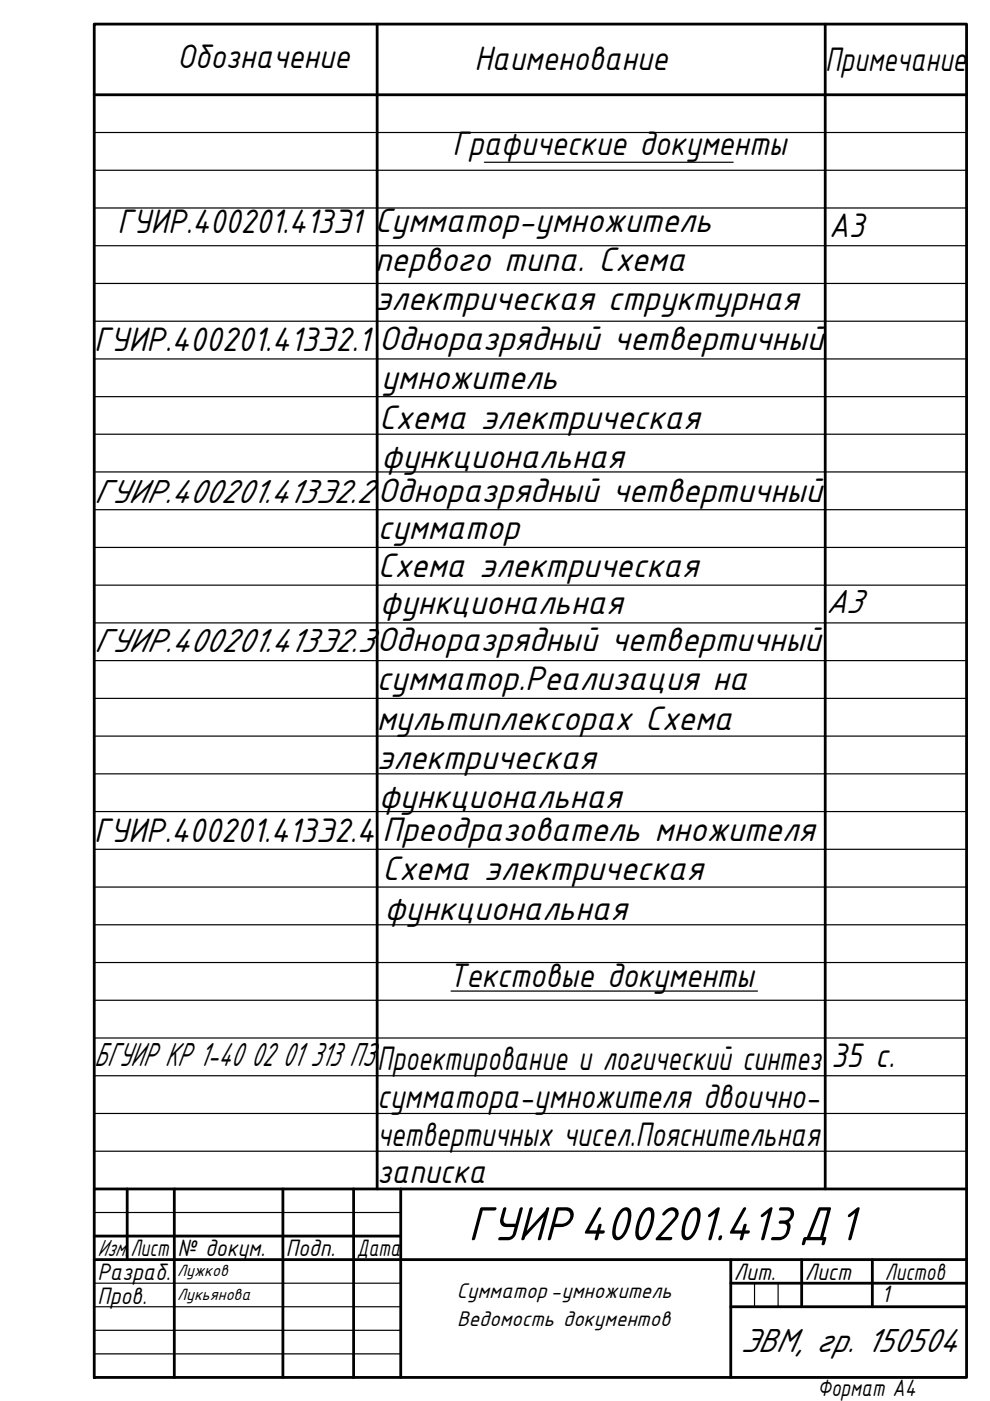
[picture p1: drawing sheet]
<svg xmlns="http://www.w3.org/2000/svg" width="210mm" height="297mm" viewBox="0 0 210 297" stroke-linecap="round" stroke-linejoin="round" font-family="sans-serif">
<defs><g id="words">
<text font-size="11.2" x="99.3" y="263">ГУИР 400201.413 Д1</text>
<g font-size="8">
<text x="79.5" y="57.4">первого типа. Схема</text>
<text x="79.5" y="65.8">электрическая структурная</text>
<text x="80.4" y="74.2">Одноразрядный четвертичный</text>
<text x="80.8" y="82.5">умножитель</text>
<text x="80.4" y="90.9">Схема электрическая</text>
<text x="80.8" y="99.2">функциональная</text>
<text x="80.1" y="106.5">Одноразрядный четвертичный</text>
<text x="80.1" y="114.4">сумматор</text>
<text x="80.1" y="122.2">Схема электрическая</text>
<text x="80.6" y="130.1">функциональная</text>
<text x="79.9" y="146.4">сумматор.Реализация на</text>
<text x="79.9" y="154.7">мультиплексорах Схема</text>
<text x="79.9" y="163">электрическая</text>
<text x="80.3" y="171.4">функциональная</text>
<text x="81.1" y="178.3">Преодразователь множителя</text>
<text x="81.1" y="186.7">Схема электрическая</text>
<text x="81.5" y="195">функциональная</text>
</g>
<g font-size="7.8">
<text x="37.6" y="14.5">Обозначение</text>
<text x="100.6" y="14.8">Наименование</text>
<text x="175" y="15.1">Примечание</text>
<text x="96" y="32.8">Графические документы</text>
<text x="24.9" y="49.3">ГУИР.400201.413Э1 Сумматор-умножитель</text>
<text x="175.8" y="50.2">А3</text>
<text x="20" y="74.4">ГУИР.400201.413Э2.1</text>
<text x="20" y="106.7">ГУИР.400201.413Э2.2</text>
<text x="175.1" y="130">А3</text>
<text x="20" y="138.2">ГУИР.400201.413Э2.3Одноразрядный четвертичный</text>
<text x="20" y="178.5">ГУИР.400201.413Э2.4</text>
<text x="95.1" y="209.2">Текстовые документы</text>
<text x="20" y="226.1">БГУИР КР 1-40 02 01 313 ПЗПроектирование и логический синтез</text>
<text x="176.2" y="226.1">35 с.</text>
<text x="80" y="234.9">сумматора-умножителя двоично-</text>
<text x="80" y="242.9">четвертичных чисел.Пояснительная</text>
<text x="80" y="250.9">записка</text>
<text x="157" y="286.6">ЭВМ, гр. 150504</text>
</g>
<g font-size="5.4">
<text x="20.7" y="266.3">Изм.</text>
<text x="27.6" y="266.3">Лист</text>
<text x="37.6" y="266.3">№ докум.</text>
<text x="60.6" y="266.3">Подп.</text>
<text x="75.6" y="266.3">Дата</text>
<text x="20.7" y="271.3">Разраб.</text>
<text x="155.6" y="271.3">Лит.</text>
<text x="170.6" y="271.3">Лист</text>
<text x="187.6" y="271.3">Листов</text>
<text x="20.7" y="276.4">Пров.</text>
<text x="186.9" y="276.1">1</text>
<text x="173.3" y="296">Формат А4</text>
</g>
<g font-size="5">
<text x="96.9" y="275.2">Сумматор -умножитель</text>
<text x="96.9" y="281">Ведомость документов</text>
</g>
<g font-size="3.9">
<text x="37.5" y="275.7">Лукьянова</text>
<text x="37.5" y="270.5">Лужков</text>
</g>
</g></defs>
<!-- layer: 0 -->
<g fill="none" stroke="#000" stroke-width=".59">
<path d="M20 5.1h184.9v286.9h-184.9zM80 5.1v247M175 5.1v247M20 20.1h184.9M20 252.1h184.9M27 252.1v15M37 252.1v39.9M60 252.1v39.9M75 252.1v39.9M85 252.1v39.9M20 267.1h184.9M20 262.1h65"/>
<path d="M154.9 267.1v24.9M154.9 272.1h50M154.9 277.1h50M170 267.1v10M185 267.1v10"/>
</g>
<g fill="none" stroke="#000" stroke-width=".25">
<path d="M20 5.1v15h184.9M173 5.1h10M20 28.1h184.9M20 36.1h184.9M102.7 34.4h52.7M20 44.1h184.9M20 52.1h184.9M20 60.1h184.9M20 68.1h184.9M20 76.1h184.9M20 84.1h184.9M20 92.1h184.9"/>
<path d="M20 100.1h184.9M20 108.1h184.9M20 116.1h184.9M20 124.1h184.9M20 132.1h184.9M20 140.1h184.9M20 148.1h184.9M20 156.1h184.9M20 164.1h184.9M20 172.1h184.9M20 180.1h184.9M20 188.1h184.9"/>
<path d="M20 196.1h184.9M20 204.1h184.9M20 212.1h184.9M95.6 210.1h65M20 220.1h184.9M20 228.1h184.9M20 236.1h184.9M20 257.1h65M20 244.1h184.9M20 262.1h65M20 267.1h65M20 277.1h65"/>
<path d="M20 272.1h65M154.9 267.1v5M160 272.1v5M165 272.1v5M20 282.1h65M20 287h65M20 292h184.9"/>
</g>
<use href="#words"/>
</svg>
